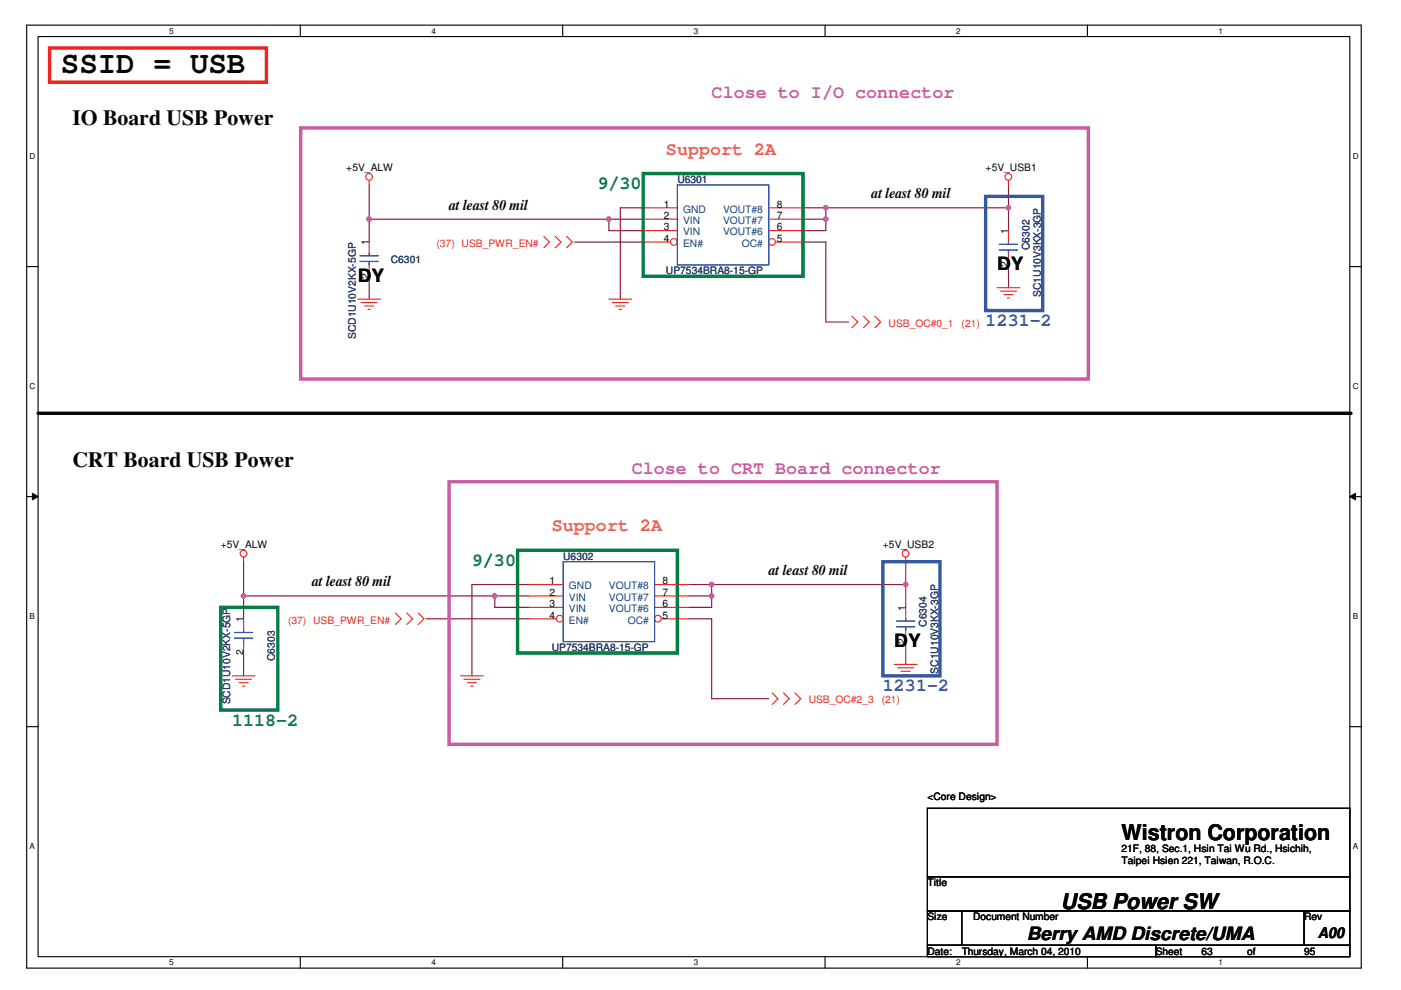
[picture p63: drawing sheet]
<svg xmlns="http://www.w3.org/2000/svg" width="297mm" height="210mm" viewBox="0 0 297 210" stroke-linecap="round" stroke-linejoin="round" font-family="sans-serif">
<defs><g id="words">
<text font-size="6.5" fill="#040503" x="12.9" y="15.6">SSID = USB</text>
<g font-size="4.6" fill="#040503">
<text x="15.3" y="26.5">IO Board USB Power</text>
<text x="15.3" y="99.1">CRT Board USB Power</text>
<text x="237.8" y="178.1">Wistron Corporation</text>
<text x="225" y="192.8">USB Power SW</text>
</g>
<g font-size="3.9" fill="#ca5ca3">
<text x="150.9" y="20.7">Close to I/O connector</text>
<text x="133.9" y="100.6">Close to CRT Board connector</text>
</g>
<g font-size="3.9" fill="#f47e25">
<text x="141.2" y="32.8">Support 2A</text>
<text x="117" y="112.7">Support 2A</text>
</g>
<g font-size="3.9" fill="#047e41">
<text x="126.7" y="40.1">9/30</text>
<text x="100.1" y="119.9">9/30</text>
<text x="49.2" y="153.8">1118-2</text>
</g>
<g font-size="3.9" fill="#040503">
<text x="75.8" y="59.8">DY</text>
<text x="211.4" y="57.3">DY</text>
<text x="189.6" y="137.2">DY</text>
<text x="217.7" y="199.4">Berry AMD Discrete/UMA</text>
</g>
<g font-size="3.9" fill="#3457a6">
<text x="209" y="69.1">1231-2</text>
<text x="187.2" y="146.6">1231-2</text>
</g>
<g font-size="3.1" fill="#040503">
<text x="95.2" y="44.5">at least 80 mil</text>
<text x="184.8" y="42">at least 80 mil</text>
<text x="66.2" y="124.3">at least 80 mil</text>
<text x="163" y="121.9">at least 80 mil</text>
<text x="279.4" y="199">A00</text>
</g>
<g font-size="2.2" fill="#040503">
<text x="73.4" y="36.4">+5V_ALW</text>
<text x="209" y="36.4">+5V_USB1</text>
<text x="140.7" y="44">1</text>
<text x="140.7" y="46.4">2</text>
<text x="164.7" y="46.4">7</text>
<text x="164.7" y="44">8</text>
<text x="78.2" y="52" transform="rotate(-90 78.2 52)">1</text>
<text x="140.7" y="48.9">3</text>
<text x="140.7" y="51.3">4</text>
<text x="164.7" y="48.9">6</text>
<text x="164.7" y="51.3">5</text>
<text x="213.8" y="49.6" transform="rotate(-90 213.8 49.6)">1</text>
<text x="78.2" y="59.1" transform="rotate(-90 78.2 59.1)">2</text>
<text x="213.8" y="56.6" transform="rotate(-90 213.8 56.6)">2</text>
<text x="46.8" y="116.2">+5V_ALW</text>
<text x="187.2" y="116.2">+5V_USB2</text>
<text x="116.5" y="123.9">1</text>
<text x="140.5" y="123.9">8</text>
<text x="51.6" y="131.9" transform="rotate(-90 51.6 131.9)">1</text>
<text x="116.5" y="126.3">2</text>
<text x="116.5" y="128.7">3</text>
<text x="116.5" y="131.2">4</text>
<text x="140.5" y="131.2">5</text>
<text x="140.5" y="128.7">6</text>
<text x="140.5" y="126.3">7</text>
<text x="192" y="129.5" transform="rotate(-90 192 129.5)">1</text>
<text x="192" y="136.5" transform="rotate(-90 192 136.5)">2</text>
<text x="51.6" y="138.9" transform="rotate(-90 51.6 138.9)">2</text>
<text x="196.6" y="169.7">&lt;Core Design&gt;</text>
<text x="237.8" y="180.6">21F, 88, Sec.1, Hsin Tai Wu Rd., Hsichih,</text>
<text x="237.8" y="183.2">Taipei Hsien 221, Taiwan, R.O.C.</text>
<text x="196.6" y="187.9">Title</text>
<text x="196.6" y="195.1">Size</text>
<text x="206.3" y="195.1">Document Number</text>
<text x="276.5" y="195.1">Rev</text>
<text x="196.6" y="202.4">Date:</text>
<text x="203.9" y="202.4">Thursday, March 04, 2010</text>
<text x="245" y="202.4">Sheet</text>
<text x="254.7" y="202.4">63</text>
<text x="264.4" y="202.4">of</text>
<text x="276.5" y="202.4">95</text>
</g>
<g font-size="2.2" fill="#252c73">
<text x="143.6" y="38.8">U6301</text>
<text x="218.3" y="53" transform="rotate(-90 218.3 53)">C6302</text>
<text x="82.9" y="55.7">C6301</text>
<text x="141.2" y="58.1">UP7534BRA8-15-GP</text>
<text x="220.7" y="62.9" transform="rotate(-90 220.7 62.9)">SC1U10V3KX-3GP</text>
<text x="75.4" y="71.9" transform="rotate(-90 75.4 71.9)">SCD1U10V2KX-5GP</text>
<text x="119.4" y="118.7">U6302</text>
<text x="196.5" y="132.9" transform="rotate(-90 196.5 132.9)">C6304</text>
<text x="58.3" y="140.2" transform="rotate(-90 58.3 140.2)">C6303</text>
<text x="117" y="138">UP7534BRA8-15-GP</text>
<text x="198.9" y="142.8" transform="rotate(-90 198.9 142.8)">SC1U10V3KX-3GP</text>
<text x="48.8" y="149.4" transform="rotate(-90 48.8 149.4)">SCD1U10V2KX-5GP</text>
</g>
<g font-size="2.2" fill="#0e457b">
<text x="144.8" y="45.1">GND</text>
<text x="144.8" y="47.5">VIN</text>
<text x="153.3" y="47.5">VOUT#7</text>
<text x="153.3" y="45.1">VOUT#8</text>
<text x="144.8" y="49.9">VIN</text>
<text x="144.8" y="52.3">EN#</text>
<text x="153.3" y="49.9">VOUT#6</text>
<text x="157.3" y="52.3">OC#</text>
<text x="120.6" y="124.9">GND</text>
<text x="129.1" y="124.9">VOUT#8</text>
<text x="120.6" y="127.4">VIN</text>
<text x="120.6" y="129.8">VIN</text>
<text x="129.1" y="129.8">VOUT#6</text>
<text x="129.1" y="127.4">VOUT#7</text>
<text x="120.6" y="132.2">EN#</text>
<text x="133.1" y="132.2">OC#</text>
</g>
<g font-size="2.2" fill="#ee2523">
<text x="92.6" y="52.3">(37) USB_PWR_EN#</text>
<text x="188.4" y="69.3">USB_OC#0_1</text>
<text x="203.9" y="69.3">(21)</text>
<text x="61.1" y="132.2">(37) USB_PWR_EN#</text>
<text x="171.5" y="149.1">USB_OC#2_3</text>
<text x="186.9" y="149.1">(21)</text>
</g>
<g font-size="1.7" fill="#040503">
<text x="35.9" y="7.1">5</text>
<text x="91.5" y="7.1">4</text>
<text x="147.1" y="7.1">3</text>
<text x="202.7" y="7.1">2</text>
<text x="258.4" y="7.1">1</text>
<text x="6.3" y="33.7">D</text>
<text x="286.8" y="33.7">D</text>
<text x="6.3" y="82.4">C</text>
<text x="286.8" y="82.4">C</text>
<text x="6.3" y="131.2">B</text>
<text x="286.8" y="131.2">B</text>
<text x="6.3" y="180">A</text>
<text x="286.8" y="180">A</text>
<text x="35.9" y="204.6">5</text>
<text x="91.5" y="204.6">4</text>
<text x="147.1" y="204.6">3</text>
<text x="202.7" y="204.6">2</text>
<text x="258.4" y="204.6">1</text>
</g>
</g></defs>
<path d="M5.7 5.3h282.9v200h-282.9zM8.1 7.8h278.1v195h-278.1z" fill="none" stroke="#040503" stroke-width=".24"/>
<g fill="#fff">
<path d="M35.9 5.6h.9v1.9h-.9z"/>
<path d="M35.9 203.1h.9v1.9h-.9z"/>
</g>
<path d="M63.7 5.3v2.5M63.7 202.8v2.5" fill="none" stroke="#040503" stroke-width=".24"/>
<g fill="#fff">
<path d="M91.5 5.6h.9v1.9h-.9z"/>
<path d="M91.5 203.1h.9v1.9h-.9z"/>
</g>
<path d="M119.3 5.3v2.5M119.3 202.8v2.5" fill="none" stroke="#040503" stroke-width=".24"/>
<g fill="#fff">
<path d="M147.1 5.6h.9v1.9h-.9z"/>
<path d="M147.1 203.1h.9v1.9h-.9z"/>
</g>
<path d="M174.9 5.3v2.5M174.9 202.8v2.5" fill="none" stroke="#040503" stroke-width=".24"/>
<g fill="#fff">
<path d="M202.7 5.6h.9v1.9h-.9z"/>
<path d="M202.7 203.1h.9v1.9h-.9z"/>
</g>
<path d="M230.6 5.3v2.5M230.6 202.8v2.5" fill="none" stroke="#040503" stroke-width=".24"/>
<g fill="#fff">
<path d="M258.4 5.6h.9v1.9h-.9z"/>
<path d="M258.4 203.1h.9v1.9h-.9z"/>
<path d="M6.3 32.1h1.2v1.9h-1.2z"/>
<path d="M286.8 32.1h1.2v1.9h-1.2z"/>
<path d="M6.3 80.9h1.2v1.9h-1.2z"/>
<path d="M286.8 80.9h1.2v1.9h-1.2z"/>
</g>
<path d="M5.7 56.5h2.4M286.2 56.5h2.4" fill="none" stroke="#040503" stroke-width=".24"/>
<g fill="#fff">
<path d="M6.3 129.7h1.1v1.9h-1.1z"/>
<path d="M286.8 129.7h1.1v1.9h-1.1z"/>
</g>
<path d="M5.7 105.3h2.4M286.2 105.3h2.4" fill="none" stroke="#040503" stroke-width=".24"/>
<path d="M6.9 104.6l1.2 .7-1.2 .7z" fill="#040503"/>
<path d="M6.9 104.6l1.2 .7-1.2 .7z" fill="none" stroke="#040503" stroke-width=".21"/>
<path d="M286.2 105.3l1.2-.7v1.4z" fill="#040503"/>
<path d="M286.2 105.3l1.2-.7v1.4z" fill="none" stroke="#040503" stroke-width=".21"/>
<g fill="#fff">
<path d="M6.3 178.4h1.1v1.9h-1.1z"/>
<path d="M286.8 178.4h1.1v1.9h-1.1z"/>
</g>
<path d="M5.7 154.1h2.4M286.2 154.1h2.4" fill="none" stroke="#040503" stroke-width=".24"/>
<path d="M213.8 39.2v9.7M170.2 51.3h4.9v17M213.8 56.2v4.8M213.8 44.1h-38.7v2.4h-4.9" fill="none" stroke="#89163e" stroke-width=".24"/>
<circle cx="213.8" cy="44" r=".47" fill="#ca5ca3"/>
<circle cx="213.8" cy="44" r=".47" fill="none" stroke="#ca5ca3" stroke-width=".24"/>
<circle cx="175.1" cy="44" r=".47" fill="#ca5ca3"/>
<circle cx="175.1" cy="44" r=".47" fill="none" stroke="#ca5ca3" stroke-width=".24"/>
<path d="M78.3 39.2v12.1M121.8 51.3h14.6M129.1 48.9h7.3M129.1 46.5h7.3M131.5 44.1v19.3M170.2 44.1h4.9M175.1 68.3h4.8" fill="none" stroke="#89163e" stroke-width=".24"/>
<circle cx="129.1" cy="46.5" r=".47" fill="#ca5ca3"/>
<circle cx="129.1" cy="46.5" r=".47" fill="none" stroke="#ca5ca3" stroke-width=".24"/>
<path d="M78.3 58.6v4.8M131.5 44.1h4.9M192 119.1v9.7M146 131.2h4.9v16.9M146 123.9h46M150.9 123.9v2.5h-4.9M192 136v4.9" fill="none" stroke="#89163e" stroke-width=".24"/>
<circle cx="192" cy="123.9" r=".47" fill="#ca5ca3"/>
<circle cx="192" cy="123.9" r=".47" fill="none" stroke="#ca5ca3" stroke-width=".24"/>
<circle cx="150.9" cy="123.9" r=".47" fill="#ca5ca3"/>
<circle cx="150.9" cy="123.9" r=".47" fill="none" stroke="#ca5ca3" stroke-width=".24"/>
<path d="M51.6 119.1v12.1M90.4 131.2h21.8M104.9 126.4h7.3M150.9 148.1h12.1" fill="none" stroke="#89163e" stroke-width=".24"/>
<circle cx="104.9" cy="126.3" r=".47" fill="#ca5ca3"/>
<circle cx="104.9" cy="126.3" r=".47" fill="none" stroke="#ca5ca3" stroke-width=".24"/>
<path d="M78.3 46.5h50.8v2.4M51.6 138.5v4.8M100.1 123.9h12.1" fill="none" stroke="#89163e" stroke-width=".24"/>
<circle cx="78.2" cy="46.5" r=".47" fill="#ca5ca3"/>
<circle cx="78.2" cy="46.5" r=".47" fill="none" stroke="#ca5ca3" stroke-width=".24"/>
<path d="M175.1 46.5v2.4h-4.9" fill="none" stroke="#89163e" stroke-width=".24"/>
<circle cx="175.1" cy="46.5" r=".47" fill="#ca5ca3"/>
<circle cx="175.1" cy="46.5" r=".47" fill="none" stroke="#ca5ca3" stroke-width=".24"/>
<path d="M51.6 126.4h53.3v2.4h7.3M100.1 123.9v19.4" fill="none" stroke="#89163e" stroke-width=".24"/>
<circle cx="51.6" cy="126.3" r=".47" fill="#ca5ca3"/>
<circle cx="51.6" cy="126.3" r=".47" fill="none" stroke="#ca5ca3" stroke-width=".24"/>
<path d="M150.9 126.4v2.4h-4.9" fill="none" stroke="#89163e" stroke-width=".24"/>
<circle cx="150.9" cy="126.3" r=".47" fill="#ca5ca3"/>
<circle cx="150.9" cy="126.3" r=".47" fill="none" stroke="#ca5ca3" stroke-width=".24"/>
<g fill="none" stroke="#ee2523" stroke-width=".24">
<path d="M78.3 38.3v.9M213.8 38.3v.9M78.3 51.3v2.4M78.3 56.2v2.4M115.3 50.1l1.2 1.2-1.2 1.2M117.7 50.1l1.2 1.2-1.2 1.2M120.1 50.1l1.3 1.2-1.3 1.2M136.4 44.1h7.2M136.4 46.5h7.2M136.4 48.9h7.2M213.8 48.9v2.4M213.8 53.7v2.5"/>
<path d="M75.8 63.4h4.9M76.6 64.1h3.4M77.3 64.9h1.9M78 65.6h.5M129.1 63.4h4.8M129.8 64.1h3.4M130.6 64.9h1.9M131.3 65.6h.5M180.7 67.1l1.2 1.2-1.2 1.2M183.1 67.1l1.2 1.2-1.2 1.2M185.5 67.1l1.2 1.2-1.2 1.2M211.4 61h4.8"/>
<path d="M212.1 61.7h3.4M212.8 62.5h2M213.6 63.2h.5M51.6 118.1v1M192 118.1v1M83.8 130l1.2 1.2-1.2 1.2M86.3 130l1.2 1.2-1.2 1.2M88.7 130l1.2 1.2-1.2 1.2M192 128.8v2.4M192 133.6v2.4M49.2 143.3h4.9M50 144h3.3"/>
<path d="M50.7 144.8h1.9M51.4 145.5h.5M97.6 143.3h4.9M98.4 144h3.3M99.1 144.8h1.9M99.8 145.5h.5M163.7 146.9l1.2 1.2-1.2 1.3M166.1 146.9l1.2 1.2-1.2 1.3M168.6 146.9l1.2 1.2-1.2 1.3M189.6 140.9h4.9M190.3 141.6h3.4M191.1 142.3h1.9"/>
<path d="M191.8 143.1h.5"/>
<circle cx="78.2" cy="37.5" r=".71"/>
<circle cx="213.8" cy="37.5" r=".71"/>
<circle cx="51.6" cy="117.4" r=".71"/>
<circle cx="192" cy="117.4" r=".71"/>
</g>
<path d="M196.6 171.4h89.6v14.5h-89.6zM196.6 185.9h89.6v7.3h-89.6zM196.6 193.2h7.3v7.2h-7.3zM203.9 193.2h72.6v7.2h-72.6zM276.5 193.2h9.7v7.2h-9.7zM196.6 200.4h48.4v2.4h-48.4zM245 200.4h41.2v2.4h-41.2z" fill="none" stroke="#040503" stroke-width=".24"/>
<path d="M8.1 87.6h278.3" fill="none" stroke="#040503" stroke-width=".73"/>
<path d="M10.5 10.2h46v7.2h-46z" fill="none" stroke="#ee2523" stroke-width=".73"/>
<path d="M63.7 27.1h167.1v53.3h-167.1zM95.2 102.2h116.2v55.6h-116.2z" fill="none" stroke="#ca5ca3" stroke-width=".73"/>
<path d="M136.4 36.8h33.8v21.8h-33.8zM109.7 116.7h33.9v21.8h-33.9zM46.8 128.8h12.1v21.8h-12.1z" fill="none" stroke="#047e41" stroke-width=".73"/>
<path d="M209 41.6h12.1v24.2h-12.1zM187.2 119.1h12.1v24.2h-12.1z" fill="none" stroke="#3457a6" stroke-width=".73"/>
<path d="M76.3 54.2h3.9M76.3 55.4h3.9M78.3 53.7v.5M78.3 55.4v.8M211.9 51.8h3.9M211.9 53h3.9M213.8 51.3v.5M213.8 53v.7M190.1 131.7h3.9M190.1 132.9h3.9M192 131.2v.5M192 132.9v.7" fill="none" stroke="#3457a6" stroke-width=".24"/>
<circle cx="142.9" cy="51.3" r=".71" fill="#fff"/>
<g fill="none" stroke="#ee2523" stroke-width=".24">
<path d="M136.4 51.3h5.8"/>
<circle cx="142.9" cy="51.3" r=".71"/>
</g>
<circle cx="163.7" cy="51.3" r=".71" fill="#fff"/>
<g fill="none" stroke="#ee2523" stroke-width=".24">
<path d="M163 48.9h7.2M163 46.5h7.2M163 44.1h7.2M164.4 51.3h5.8M51.6 131.2v2.4M51.6 136v2.5M112.2 123.9h7.2M112.2 126.4h7.2M112.2 128.8h7.2"/>
<circle cx="163.7" cy="51.3" r=".71"/>
</g>
<path d="M143.6 39.2h19.4v17h-19.4zM49.7 134.1h3.9M49.7 135.3h3.9M51.6 133.6v.5M51.6 135.3v.7" fill="none" stroke="#3457a6" stroke-width=".24"/>
<circle cx="118.7" cy="131.2" r=".71" fill="#fff"/>
<g fill="none" stroke="#ee2523" stroke-width=".24">
<path d="M112.2 131.2h5.8"/>
<circle cx="118.7" cy="131.2" r=".71"/>
</g>
<circle cx="139.5" cy="131.2" r=".71" fill="#fff"/>
<g fill="none" stroke="#ee2523" stroke-width=".24">
<path d="M138.8 128.8h7.2M138.8 126.4h7.2M138.8 123.9h7.2M140.2 131.2h5.8"/>
<circle cx="139.5" cy="131.2" r=".71"/>
</g>
<path d="M119.4 119.1h19.4v16.9h-19.4z" fill="none" stroke="#3457a6" stroke-width=".24"/>
<circle cx="213.8" cy="44" r=".47" fill="#ca5ca3"/>
<circle cx="213.8" cy="44" r=".47" fill="none" stroke="#ca5ca3" stroke-width=".24"/>
<circle cx="175.1" cy="44" r=".47" fill="#ca5ca3"/>
<circle cx="175.1" cy="44" r=".47" fill="none" stroke="#ca5ca3" stroke-width=".24"/>
<circle cx="129.1" cy="46.5" r=".47" fill="#ca5ca3"/>
<circle cx="129.1" cy="46.5" r=".47" fill="none" stroke="#ca5ca3" stroke-width=".24"/>
<circle cx="192" cy="123.9" r=".47" fill="#ca5ca3"/>
<circle cx="192" cy="123.9" r=".47" fill="none" stroke="#ca5ca3" stroke-width=".24"/>
<circle cx="150.9" cy="123.9" r=".47" fill="#ca5ca3"/>
<circle cx="150.9" cy="123.9" r=".47" fill="none" stroke="#ca5ca3" stroke-width=".24"/>
<circle cx="104.9" cy="126.3" r=".47" fill="#ca5ca3"/>
<circle cx="104.9" cy="126.3" r=".47" fill="none" stroke="#ca5ca3" stroke-width=".24"/>
<circle cx="78.2" cy="46.5" r=".47" fill="#ca5ca3"/>
<circle cx="78.2" cy="46.5" r=".47" fill="none" stroke="#ca5ca3" stroke-width=".24"/>
<circle cx="175.1" cy="46.5" r=".47" fill="#ca5ca3"/>
<circle cx="175.1" cy="46.5" r=".47" fill="none" stroke="#ca5ca3" stroke-width=".24"/>
<circle cx="51.6" cy="126.3" r=".47" fill="#ca5ca3"/>
<circle cx="51.6" cy="126.3" r=".47" fill="none" stroke="#ca5ca3" stroke-width=".24"/>
<circle cx="150.9" cy="126.3" r=".47" fill="#ca5ca3"/>
<circle cx="150.9" cy="126.3" r=".47" fill="none" stroke="#ca5ca3" stroke-width=".24"/>
<use href="#words"/>
</svg>
